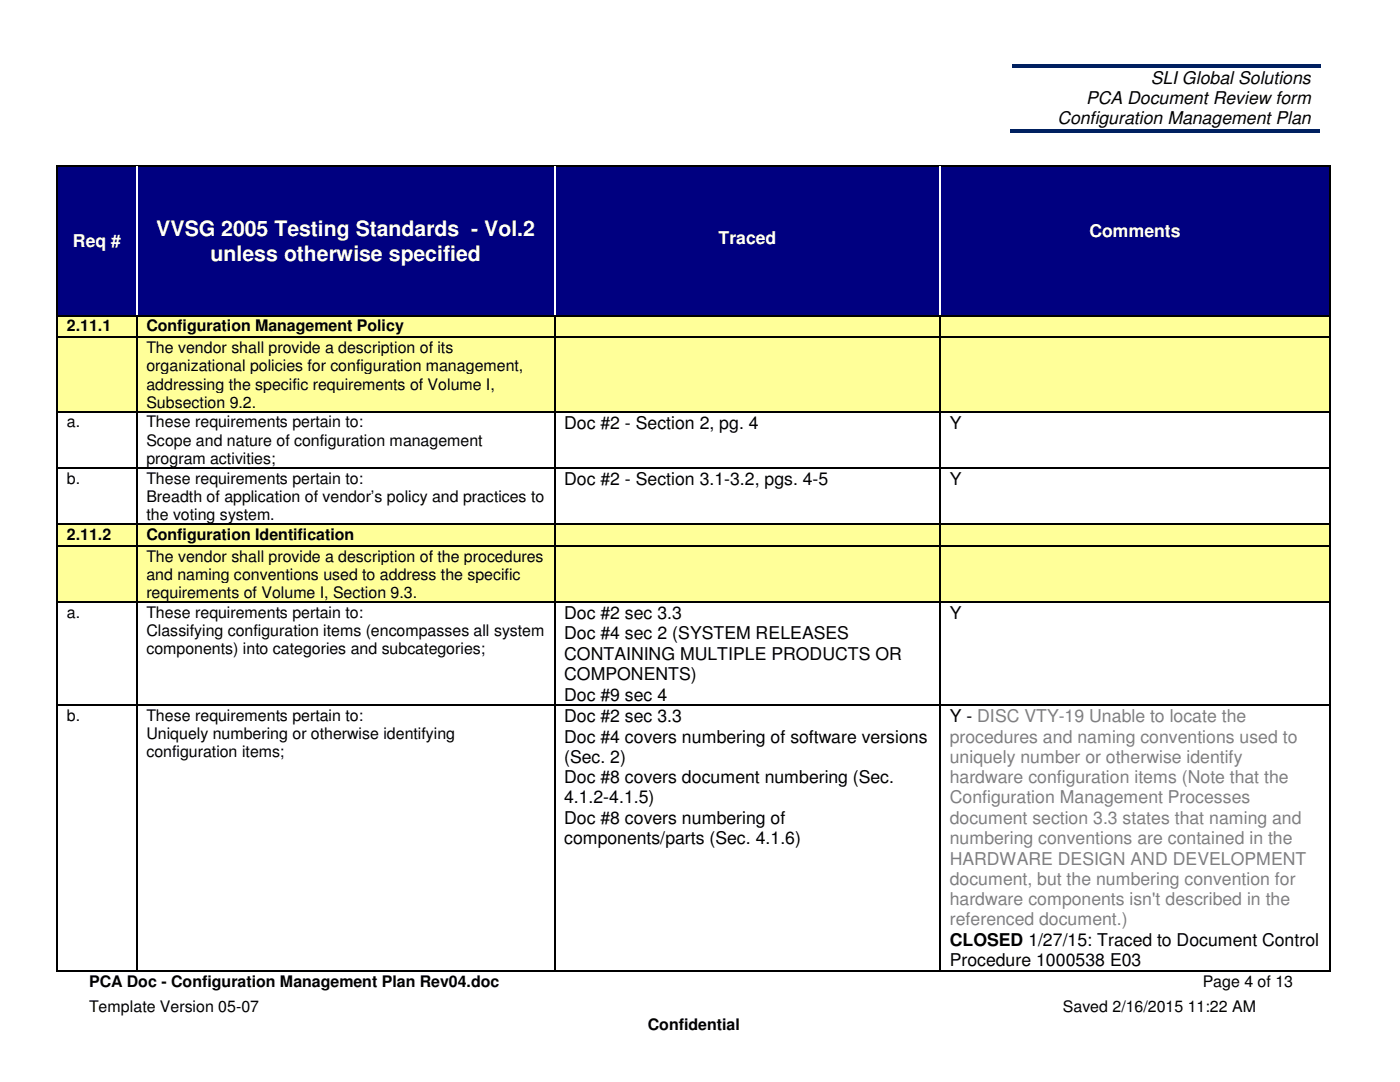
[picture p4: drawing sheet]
<svg xmlns="http://www.w3.org/2000/svg" width="279mm" height="216mm" viewBox="0 0 279 216" stroke-linecap="round" stroke-linejoin="round" font-family="sans-serif">
<defs><g id="words">
<g font-size="4.2" fill="#fff">
<text x="31.2" y="47.1">VVSG 2005 Testing Standards - Vol.2</text>
<text x="42" y="52">unless otherwise specified</text>
</g>
<g font-size="3.5">
<text x="229.7" y="16.7">SLI Global Solutions</text>
<text x="216.7" y="20.8">PCA Document Review form</text>
<text x="211" y="24.8">Configuration Management Plan</text>
<text x="112.6" y="85.6">Doc #2 - Section 2, pg. 4</text>
<text x="189.6" y="85.6">Y</text>
<text x="112.6" y="96.8">Doc #2 - Section 3.1-3.2, pgs. 4-5</text>
<text x="189.6" y="96.8">Y</text>
<text x="112.6" y="123.6">Doc #2 sec 3.3</text>
<text x="189.6" y="123.6">Y</text>
<text x="112.6" y="127.6">Doc #4 sec 2 (SYSTEM RELEASES</text>
<text x="112.6" y="131.7">CONTAINING MULTIPLE PRODUCTS OR</text>
<text x="112.6" y="135.7">COMPONENTS)</text>
<text x="112.6" y="139.8">Doc #9 sec 4</text>
<text x="112.6" y="144.1">Doc #2 sec 3.3</text>
<text x="112.6" y="148.2">Doc #4 covers numbering of software versions</text>
<text x="189.6" y="144.1">Y - DISC VTY-19 Unable to locate the</text>
<text x="112.6" y="152.2">(Sec. 2)</text>
<text x="112.6" y="156.3">Doc #8 covers document numbering (Sec.</text>
<text x="112.6" y="160.3">4.1.2-4.1.5)</text>
<text x="112.6" y="164.4">Doc #8 covers numbering of</text>
<text x="112.6" y="168.4">components/parts (Sec. 4.1.6)</text>
<text x="189.6" y="188.7">CLOSED 1/27/15: Traced to Document Control</text>
<text x="189.6" y="192.8">Procedure 1000538 E03</text>
</g>
<g font-size="3.5" fill="#fff">
<text x="217.4" y="47.2">Comments</text>
<text x="14.6" y="49.3">Req #</text>
<text x="143.4" y="48.7">Traced</text>
</g>
<g font-size="3.5" fill="#808080">
<text x="189.6" y="148.2">procedures and naming conventions used to</text>
<text x="189.6" y="152.2">uniquely number or otherwise identify</text>
<text x="189.6" y="156.3">hardware configuration items (Note that the</text>
<text x="189.6" y="160.3">Configuration Management Processes</text>
<text x="189.6" y="164.4">document section 3.3 states that naming and</text>
<text x="189.6" y="168.4">numbering conventions are contained in the</text>
<text x="189.6" y="172.5">HARDWARE DESIGN AND DEVELOPMENT</text>
<text x="189.6" y="176.6">document, but the numbering convention for</text>
<text x="189.6" y="180.6">hardware components isn't described in the</text>
<text x="189.6" y="184.7">referenced document.)</text>
</g>
<g font-size="3.2">
<text x="13.3" y="66">2.11.1</text>
<text x="29.2" y="66">Configuration Management Policy</text>
<text x="29.2" y="70.4">The vendor shall provide a description of its</text>
<text x="29.2" y="74.1">organizational policies for configuration management,</text>
<text x="29.2" y="77.7">addressing the specific requirements of Volume I,</text>
<text x="29.2" y="81.4">Subsection 9.2.</text>
<text x="13.3" y="85.3">a.</text>
<text x="29.2" y="85.3">These requirements pertain to:</text>
<text x="29.2" y="88.9">Scope and nature of configuration management</text>
<text x="29.2" y="92.6">program activities;</text>
<text x="13.3" y="96.5">b.</text>
<text x="29.2" y="96.5">These requirements pertain to:</text>
<text x="29.2" y="100.2">Breadth of application of vendor’s policy and practices to</text>
<text x="13.3" y="107.7">2.11.2</text>
<text x="29.2" y="107.7">Configuration Identification</text>
<text x="29.2" y="103.8">the voting system.</text>
<text x="29.2" y="112.1">The vendor shall provide a description of the procedures</text>
<text x="29.2" y="115.7">and naming conventions used to address the specific</text>
<text x="29.2" y="119.3">requirements of Volume I, Section 9.3.</text>
<text x="13.3" y="123.3">a.</text>
<text x="29.2" y="123.3">These requirements pertain to:</text>
<text x="29.2" y="126.9">Classifying configuration items (encompasses all system</text>
<text x="29.2" y="130.6">components) into categories and subcategories;</text>
<text x="13.3" y="143.8">b.</text>
<text x="29.2" y="143.8">These requirements pertain to:</text>
<text x="29.2" y="147.4">Uniquely numbering or otherwise identifying</text>
<text x="29.2" y="151.1">configuration items;</text>
<text x="17.8" y="196.9">PCA Doc - Configuration Management Plan Rev04.doc</text>
<text x="240" y="196.9">Page 4 of 13</text>
<text x="17.8" y="202">Template Version 05-07</text>
<text x="212.1" y="202">Saved 2/16/2015 11:22 AM</text>
<text x="129.3" y="205.6">Confidential</text>
</g>
</g></defs>
<g fill="#002060">
<path d="M201.9 12.7h61.6v.8h-61.6z"/>
<path d="M201.7 25.7h61.8v.8h-61.8z"/>
</g>
<g fill="#000080">
<path d="M11.6 33.3h15.6v29.6h-15.6z"/>
<path d="M13.3 46.1h12.1v4h-12.1z"/>
<path d="M27.4 33.3h83.2v29.6h-83.2z"/>
<path d="M29.2 43.2h79.6v4.9h-79.6z"/>
<path d="M29.2 48.1h79.6v4.9h-79.6z"/>
<path d="M110.8 33.3h76.7v29.6h-76.7z"/>
<path d="M112.6 33.3h73.2v4h-73.2z"/>
<path d="M112.6 37.3h73.2v4.1h-73.2z"/>
<path d="M112.6 41.4h73.2v4.1h-73.2z"/>
<path d="M112.6 45.5h73.2v4h-73.2z"/>
<path d="M187.7 33.3h77.6v29.6h-77.6z"/>
<path d="M189.6 44h73.9v4.1h-73.9z"/>
<path d="M189.6 48.1h73.9v4h-73.9z"/>
</g>
<path d="M11.3 33h.3v.3h-.3zM27.2 33h.2v.3h-.2zM110.6 33h.2v.3h-.2zM187.5 33h.3v.3h-.3zM265.3 33h.3v.3h-.3z" fill="#000"/>
<path d="M11.4 33.3v29.6M11.6 33.1h15.6M27.4 33.1h83.2M110.8 33.1h76.7M187.8 33.1h77.5" fill="none" stroke="#000" stroke-width=".25"/>
<g fill="#fff">
<path d="M27.2 33.3h.2v29.6h-.2z"/>
<path d="M110.6 33.3h.2v29.6h-.2z"/>
<path d="M187.5 33.3h.3v29.6h-.3z"/>
</g>
<path d="M265.4 33.3v29.6" fill="none" stroke="#000" stroke-width=".25"/>
<g fill="#ff9">
<path d="M11.6 63.1h15.6v4.1h-15.6z"/>
<path d="M13.3 63.1h12.1v3.7h-12.1z"/>
<path d="M27.4 63.1h83.2v4.1h-83.2z"/>
<path d="M29.2 63.1h79.6v3.7h-79.6z"/>
<path d="M110.8 63.1h76.7v4.1h-76.7z"/>
<path d="M112.6 63.1h73.2v4.1h-73.2z"/>
<path d="M187.7 63.1h77.6v4.1h-77.6z"/>
<path d="M189.6 63.1h73.9v4.1h-73.9z"/>
</g>
<path d="M11.3 62.9h.3v.2h-.3zM27.2 62.9h.2v.2h-.2zM110.6 62.9h.2v.2h-.2zM187.5 62.9h.3v.2h-.3zM265.3 62.9h.3v.2h-.3z" fill="#000"/>
<path d="M11.4 63.1v4.1M11.6 63h15.6M27.3 63.1v4.1M27.4 63h83.2M110.7 63.1v4.1M110.8 63h76.7M187.7 63.1v4.1M187.8 63h77.5M265.4 63.1v4.1" fill="none" stroke="#000" stroke-width=".25"/>
<g fill="#ff9">
<path d="M11.6 67.4h15.6v14.6h-15.6z"/>
<path d="M13.3 67.4h12.1v3.7h-12.1z"/>
<path d="M27.4 67.4h83.2v14.6h-83.2z"/>
<path d="M29.2 67.4h79.6v3.7h-79.6z"/>
<path d="M29.2 71.1h79.6v3.7h-79.6z"/>
<path d="M29.2 74.8h79.6v3.6h-79.6z"/>
<path d="M29.2 78.4h79.6v3.6h-79.6z"/>
<path d="M110.8 67.4h76.7v14.6h-76.7z"/>
<path d="M112.6 67.4h73.2v4.1h-73.2z"/>
<path d="M187.7 67.4h77.6v14.6h-77.6z"/>
<path d="M189.6 67.4h73.9v4.1h-73.9z"/>
</g>
<g fill="#000">
<path d="M11.3 67.2h.3v.2h-.3zM27.2 67.2h.2v.2h-.2zM110.6 67.2h.2v.2h-.2zM187.5 67.2h.3v.2h-.3zM265.3 67.2h.3v.2h-.3zM11.3 82h.3v.3h-.3zM11.3 93.3h.3v.2h-.3zM27.2 82h.2v.3h-.2zM27.2 93.3h.2v.2h-.2zM110.6 82h.2v.3h-.2zM110.6 93.3h.2v.2h-.2zM187.5 82h.3v.3h-.3z"/>
<path d="M187.5 93.3h.3v.2h-.3zM265.3 82h.3v.3h-.3zM265.3 93.3h.3v.2h-.3z"/>
</g>
<g fill="none" stroke="#000" stroke-width=".25">
<path d="M11.4 67.4v14.6M11.6 67.3h15.6M27.3 67.4v14.6M27.4 67.3h83.2M110.7 67.4v14.6M110.8 67.3h76.7M187.7 67.4v14.6M187.8 67.3h77.5M265.4 67.4v14.6M11.4 82.3v11M11.4 93.5v11M11.6 82.2h15.6"/>
<path d="M11.6 93.4h15.6M27.3 82.3v11M27.3 93.5v11M27.4 82.2h83.2M27.4 93.4h83.2M110.7 82.3v11M110.7 93.5v11M110.8 82.2h76.7M110.8 93.4h76.7M187.7 82.3v11M187.7 93.5v11M187.8 82.2h77.5"/>
<path d="M187.8 93.4h77.5M265.4 82.3v11M265.4 93.5v11"/>
</g>
<g fill="#ff9">
<path d="M11.6 104.8h15.6v4h-15.6z"/>
<path d="M13.3 104.8h12.1v3.6h-12.1z"/>
<path d="M27.4 104.8h83.2v4h-83.2z"/>
<path d="M29.2 104.8h79.6v3.6h-79.6z"/>
<path d="M110.8 104.8h76.7v4h-76.7z"/>
<path d="M112.6 104.8h73.2v4h-73.2z"/>
<path d="M187.7 104.8h77.6v4h-77.6z"/>
<path d="M189.6 104.8h73.9v4h-73.9z"/>
</g>
<path d="M11.3 104.5h.3v.2h-.3zM27.2 104.5h.2v.2h-.2zM110.6 104.5h.2v.2h-.2zM187.5 104.5h.3v.2h-.3zM265.3 104.5h.3v.2h-.3z" fill="#000"/>
<path d="M11.4 104.7v4.1M11.6 104.6h15.6M27.3 104.7v4.1M27.4 104.6h83.2M110.7 104.7v4.1M110.8 104.6h76.7M187.7 104.7v4.1M187.8 104.6h77.5M265.4 104.7v4.1" fill="none" stroke="#000" stroke-width=".25"/>
<g fill="#ff9">
<path d="M11.6 109.1h15.6v10.9h-15.6z"/>
<path d="M13.3 109.1h12.1v3.6h-12.1z"/>
<path d="M27.4 109.1h83.2v10.9h-83.2z"/>
<path d="M29.2 109.1h79.6v3.6h-79.6z"/>
<path d="M29.2 112.7h79.6v3.7h-79.6z"/>
<path d="M29.2 116.4h79.6v3.6h-79.6z"/>
<path d="M110.8 109.1h76.7v10.9h-76.7z"/>
<path d="M112.6 109.1h73.2v4h-73.2z"/>
<path d="M187.7 109.1h77.6v10.9h-77.6z"/>
<path d="M189.6 109.1h73.9v4h-73.9z"/>
</g>
<g fill="#000">
<path d="M11.3 108.8h.3v.3h-.3zM27.2 108.8h.2v.3h-.2zM110.6 108.8h.2v.3h-.2zM187.5 108.8h.3v.3h-.3zM265.3 108.8h.3v.3h-.3zM11.3 120h.3v.3h-.3zM27.2 120h.2v.3h-.2zM110.6 120h.2v.3h-.2zM187.5 120h.3v.3h-.3zM265.3 120h.3v.3h-.3zM11.3 140.6h.3v.2h-.3zM27.2 140.6h.2v.2h-.2z"/>
<path d="M110.6 140.6h.2v.2h-.2zM187.5 140.6h.3v.2h-.3zM265.3 140.6h.3v.2h-.3zM11.3 193.6h.3v.2h-.3zM27.2 193.6h.2v.2h-.2zM110.6 193.6h.2v.2h-.2zM187.5 193.6h.3v.2h-.3zM265.3 193.6h.3v.2h-.3z"/>
</g>
<g fill="none" stroke="#000" stroke-width=".25">
<path d="M11.4 109.1v10.9M11.6 108.9h15.6M27.3 109.1v10.9M27.4 108.9h83.2M110.7 109.1v10.9M110.8 108.9h76.7M187.7 109.1v10.9M187.8 108.9h77.5M265.4 109.1v10.9M11.4 120.3v20.3M11.6 120.1h15.6M27.3 120.3v20.3"/>
<path d="M27.4 120.1h83.2M110.7 120.3v20.3M110.8 120.1h76.7M187.7 120.3v20.3M187.8 120.1h77.5M265.4 120.3v20.3M11.4 140.8v52.8M11.6 140.7h15.6M27.3 140.8v52.8M27.4 140.7h83.2M110.7 140.8v52.8M110.8 140.7h76.7"/>
<path d="M187.7 140.8v52.8M187.8 140.7h77.5M265.4 140.8v52.8M11.6 193.7h15.6M27.4 193.7h83.2M110.8 193.7h76.7M187.8 193.7h77.5"/>
</g>
<use href="#words"/>
</svg>
